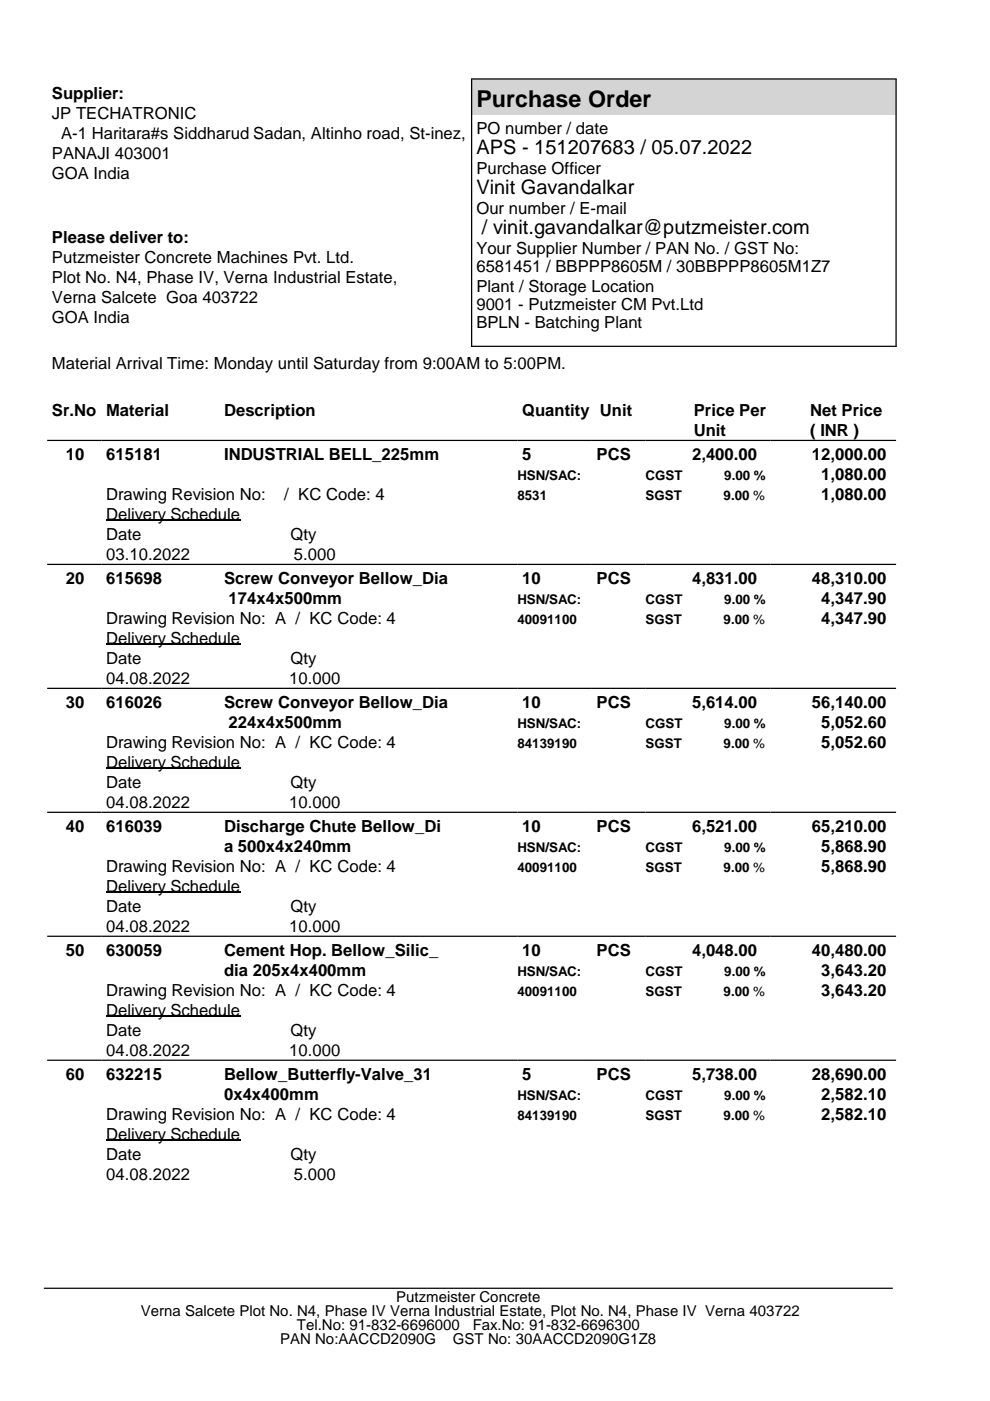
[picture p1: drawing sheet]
<svg xmlns="http://www.w3.org/2000/svg" width="210mm" height="297mm" viewBox="0 0 210 297" stroke-linecap="round" stroke-linejoin="round" font-family="sans-serif">
<defs><g id="words">
<text font-size="4.9" x="101" y="22.7">Purchase Order</text>
<g font-size="4.2">
<text x="101" y="32.7">APS - 151207683 / 05.07.2022</text>
<text x="101" y="41.2">Vinit Gavandalkar</text>
<text x="102.2" y="49.6">/ vinit.gavandalkar@putzmeister.com</text>
</g>
<g font-size="3.5">
<text x="11" y="21">Supplier:</text>
<text x="11" y="25.2">JP TECHATRONIC</text>
<text x="13" y="29.4">A-1 Haritara#s Siddharud Sadan, Altinho road, St-inez,</text>
<text x="101" y="28.5">PO number / date</text>
<text x="11" y="33.7">PANAJI 403001</text>
<text x="11" y="37.9">GOA India</text>
<text x="101" y="36.9">Purchase Officer</text>
<text x="101" y="45.4">Our number / E-mail</text>
<text x="11" y="51.5">Please deliver to:</text>
<text x="101" y="53.9">Your Supplier Number / PAN No. / GST No:</text>
<text x="11" y="55.7">Putzmeister Concrete Machines Pvt. Ltd.</text>
<text x="11" y="59.9">Plot No. N4, Phase IV, Verna Industrial Estate,</text>
<text x="101" y="57.7">6581451 / BBPPP8605M / 30BBPPP8605M1Z7</text>
<text x="11" y="64.2">Verna Salcete Goa 403722</text>
<text x="101" y="61.9">Plant / Storage Location</text>
<text x="101" y="65.8">9001 - Putzmeister CM Pvt.Ltd</text>
<text x="11" y="68.4">GOA India</text>
<text x="101" y="69.6">BPLN - Batching Plant</text>
<text x="11" y="78.3">Material Arrival Time: Monday until Saturday from 9:00AM to 5:00PM.</text>
<text x="11" y="88.3">Sr.No Material</text>
<text x="47.5" y="88.3">Description</text>
<text x="110.7" y="88.3">Quantity Unit</text>
<text x="147.1" y="88.3">Price Per</text>
<text x="171.8" y="88.3">Net Price</text>
<text x="147.1" y="92.5">Unit</text>
<text x="171.8" y="92.5">( INR )</text>
<text x="13.9" y="97.6">10</text>
<text x="22.5" y="97.6">615181</text>
<text x="47.5" y="97.6">INDUSTRIAL BELL_225mm</text>
<text x="110.7" y="97.6">5</text>
<text x="126.5" y="97.6">PCS</text>
<text x="146.7" y="97.6">2,400.00</text>
<text x="172.1" y="97.6">12,000.00</text>
<text x="174.1" y="101.8">1,080.00</text>
<text x="22.5" y="106.1">Drawing Revision No:</text>
<text x="60.3" y="106.1">/ KC Code: 4</text>
<text x="174.1" y="106.1">1,080.00</text>
<text x="22.5" y="110.3">Delivery Schedule</text>
<text x="22.5" y="114.5">Date</text>
<text x="22.5" y="118.8">03.10.2022</text>
<text x="61.6" y="114.5">Qty</text>
<text x="62.3" y="118.8">5.000</text>
<text x="13.9" y="123.9">20</text>
<text x="22.5" y="123.9">615698</text>
<text x="47.5" y="123.9">Screw Conveyor Bellow_Dia</text>
<text x="110.7" y="123.9">10</text>
<text x="126.5" y="123.9">PCS</text>
<text x="146.7" y="123.9">4,831.00</text>
<text x="172.1" y="123.9">48,310.00</text>
<text x="48.5" y="128.1">174x4x500mm</text>
<text x="174.1" y="128.1">4,347.90</text>
<text x="22.5" y="132.4">Drawing Revision No: A / KC Code: 4</text>
<text x="22.5" y="136.6">Delivery Schedule</text>
<text x="174.1" y="132.4">4,347.90</text>
<text x="22.5" y="140.8">Date</text>
<text x="61.6" y="140.8">Qty</text>
<text x="22.5" y="145.1">04.08.2022</text>
<text x="61.3" y="145.1">10.000</text>
<text x="13.9" y="150.2">30</text>
<text x="22.5" y="150.2">616026</text>
<text x="47.5" y="150.2">Screw Conveyor Bellow_Dia</text>
<text x="48.5" y="154.4">224x4x500mm</text>
<text x="110.7" y="150.2">10</text>
<text x="126.5" y="150.2">PCS</text>
<text x="146.7" y="150.2">5,614.00</text>
<text x="172.1" y="150.2">56,140.00</text>
<text x="174.1" y="154.4">5,052.60</text>
<text x="22.5" y="158.6">Drawing Revision No: A / KC Code: 4</text>
<text x="174.1" y="158.6">5,052.60</text>
<text x="22.5" y="162.9">Delivery Schedule</text>
<text x="22.5" y="167.1">Date</text>
<text x="61.6" y="167.1">Qty</text>
<text x="22.5" y="171.3">04.08.2022</text>
<text x="61.3" y="171.3">10.000</text>
<text x="13.9" y="176.5">40</text>
<text x="22.5" y="176.5">616039</text>
<text x="47.5" y="176.5">Discharge Chute Bellow_Di</text>
<text x="110.7" y="176.5">10</text>
<text x="126.5" y="176.5">PCS</text>
<text x="146.7" y="176.5">6,521.00</text>
<text x="172.1" y="176.5">65,210.00</text>
<text x="22.5" y="184.9">Drawing Revision No: A / KC Code: 4</text>
<text x="47.5" y="180.7">a 500x4x240mm</text>
<text x="174.1" y="180.7">5,868.90</text>
<text x="174.1" y="184.9">5,868.90</text>
<text x="22.5" y="189.2">Delivery Schedule</text>
<text x="22.5" y="193.4">Date</text>
<text x="22.5" y="197.6">04.08.2022</text>
<text x="61.3" y="197.6">10.000</text>
<text x="61.6" y="193.4">Qty</text>
<text x="13.9" y="202.7">50</text>
<text x="22.5" y="202.7">630059</text>
<text x="47.5" y="202.7">Cement Hop. Bellow_Silic_</text>
<text x="110.7" y="202.7">10</text>
<text x="126.5" y="202.7">PCS</text>
<text x="146.7" y="202.7">4,048.00</text>
<text x="172.1" y="202.7">40,480.00</text>
<text x="47.5" y="207">dia 205x4x400mm</text>
<text x="174.1" y="207">3,643.20</text>
<text x="22.5" y="211.2">Drawing Revision No: A / KC Code: 4</text>
<text x="22.5" y="215.4">Delivery Schedule</text>
<text x="174.1" y="211.2">3,643.20</text>
<text x="22.5" y="219.7">Date</text>
<text x="61.6" y="219.7">Qty</text>
<text x="22.5" y="223.9">04.08.2022</text>
<text x="61.3" y="223.9">10.000</text>
<text x="13.9" y="229">60</text>
<text x="22.5" y="229">632215</text>
<text x="47.5" y="229">Bellow_Butterfly-Valve_31</text>
<text x="47.5" y="233.3">0x4x400mm</text>
<text x="110.7" y="229">5</text>
<text x="126.5" y="229">PCS</text>
<text x="146.7" y="229">5,738.00</text>
<text x="172.1" y="229">28,690.00</text>
<text x="174.1" y="233.3">2,582.10</text>
<text x="22.5" y="237.5">Drawing Revision No: A / KC Code: 4</text>
<text x="174.1" y="237.5">2,582.10</text>
<text x="22.5" y="241.7">Delivery Schedule</text>
<text x="22.5" y="246">Date</text>
<text x="61.6" y="246">Qty</text>
<text x="22.5" y="250.2">04.08.2022</text>
<text x="62.3" y="250.2">5.000</text>
</g>
<g font-size="3.2">
<text x="29.9" y="279.1">Verna Salcete Plot No. N4, Phase IV Verna Industrial Estate, Plot No. N4, Phase IV Verna 403722</text>
<text x="84" y="276.1">Putzmeister Concrete</text>
<text x="59.4" y="285">PAN No:AACCD2090G</text>
<text x="62.9" y="282">Tel.No: 91-832-6696000</text>
<text x="96" y="285">GST No: 30AACCD2090G1Z8</text>
<text x="100.2" y="282">Fax.No: 91-832-6696300</text>
</g>
<g font-size="2.8">
<text x="109.7" y="101.8">HSN/SAC:</text>
<text x="136.9" y="101.8">CGST</text>
<text x="153.6" y="101.8">9.00 %</text>
<text x="109.7" y="106.1">8531</text>
<text x="136.9" y="106.1">SGST</text>
<text x="153.4" y="106.1">9.00 %</text>
<text x="109.7" y="128.1">HSN/SAC:</text>
<text x="136.9" y="128.1">CGST</text>
<text x="153.6" y="128.1">9.00 %</text>
<text x="109.7" y="132.4">40091100</text>
<text x="136.9" y="132.4">SGST</text>
<text x="153.4" y="132.4">9.00 %</text>
<text x="109.7" y="154.4">HSN/SAC:</text>
<text x="136.9" y="154.4">CGST</text>
<text x="153.6" y="154.4">9.00 %</text>
<text x="109.7" y="158.6">84139190</text>
<text x="136.9" y="158.6">SGST</text>
<text x="153.4" y="158.6">9.00 %</text>
<text x="109.7" y="180.7">HSN/SAC:</text>
<text x="109.7" y="184.9">40091100</text>
<text x="136.9" y="180.7">CGST</text>
<text x="136.9" y="184.9">SGST</text>
<text x="153.4" y="184.9">9.00 %</text>
<text x="153.6" y="180.7">9.00 %</text>
<text x="109.7" y="207">HSN/SAC:</text>
<text x="136.9" y="207">CGST</text>
<text x="153.6" y="207">9.00 %</text>
<text x="109.7" y="211.2">40091100</text>
<text x="136.9" y="211.2">SGST</text>
<text x="153.4" y="211.2">9.00 %</text>
<text x="109.7" y="233.3">HSN/SAC:</text>
<text x="136.9" y="233.3">CGST</text>
<text x="153.6" y="233.3">9.00 %</text>
<text x="109.7" y="237.5">84139190</text>
<text x="136.9" y="237.5">SGST</text>
<text x="153.4" y="237.5">9.00 %</text>
</g>
</g></defs>
<path d="M100 16.7h90v7.5h-90z" fill="#d4d4d4"/>
<path d="M99.9 16.7h90.2M100 16.7v56.7M190 16.7v56.7M99.9 73.4h90.2M10 93.4h180M10 119.7h180M10 145.9h180M10 172.2h180M10 198.5h180M10 224.8h180M9.3 273.1h180" fill="none" stroke="#000" stroke-width=".26"/>
<path d="M22.5 110.3h28.4M22.5 136.6h28.4M22.5 162.9h28.4M22.5 189.2h28.4M22.5 215.4h28.4M22.5 241.7h28.4" fill="none" stroke="#000" stroke-width=".35"/>
<use href="#words"/>
</svg>
